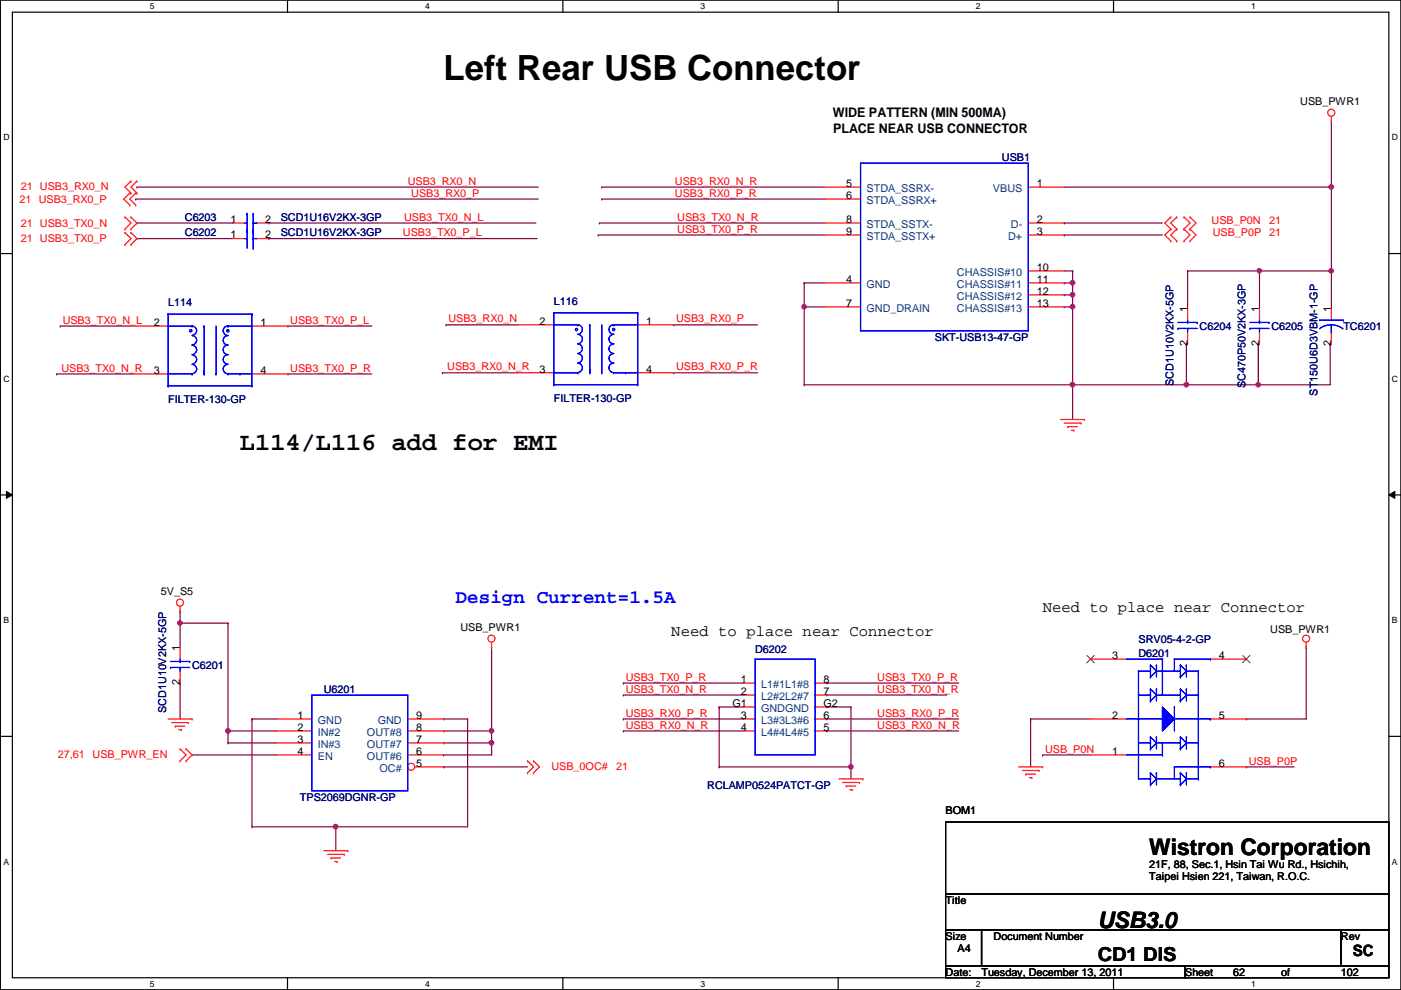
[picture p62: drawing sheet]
<svg xmlns="http://www.w3.org/2000/svg" width="297mm" height="210mm" viewBox="0 0 297 210" stroke-linecap="round" stroke-linejoin="round" font-family="sans-serif">
<defs><g id="words">
<text font-size="7.4" x="94.1" y="17">Left Rear USB Connector</text>
<text font-size="5.3" x="50.9" y="95.5">L114/L116 add for EMI</text>
<g font-size="4.8">
<text x="243.7" y="181.3">Wistron Corporation</text>
<text x="232.7" y="196.8">USB3.0</text>
</g>
<text font-size="4.1" fill="#00f" x="96.6" y="127.9">Design Current=1.5A</text>
<text font-size="4.1" x="232.7" y="203.7">CD1 DIS</text>
<g font-size="3.3">
<text x="221.1" y="129.7">Need to place near Connector</text>
<text x="142.3" y="134.7">Need to place near Connector</text>
<text x="286.8" y="202.8">SC</text>
</g>
<g font-size="2.8">
<text x="176.6" y="24.8">WIDE PATTERN (MIN 500MA)</text>
<text x="176.6" y="28.2">PLACE NEAR USB CONNECTOR</text>
</g>
<g font-size="2.3">
<text x="275.7" y="22.2">USB_PWR1</text>
<text x="179.4" y="39.6">5</text>
<text x="219.8" y="39.6">1</text>
<text x="48.8" y="47.2">1</text>
<text x="56.2" y="47.2">2</text>
<text x="179.4" y="42.2">6</text>
<text x="179.4" y="47.2">8</text>
<text x="219.8" y="47.2">2</text>
<text x="48.8" y="50.5">1</text>
<text x="56.2" y="50.5">2</text>
<text x="179.4" y="49.8">9</text>
<text x="219.8" y="49.8">3</text>
<text x="179.4" y="59.9">4</text>
<text x="219.8" y="57.4">10</text>
<text x="219.8" y="59.9">11</text>
<text x="179.4" y="65">7</text>
<text x="219.8" y="62.5">12</text>
<text x="219.8" y="65">13</text>
<text x="32.6" y="69.1">2</text>
<text x="55.2" y="69.1">1</text>
<text x="114.4" y="68.8">2</text>
<text x="137" y="68.8">1</text>
<text x="251.8" y="66.1" transform="rotate(-90 251.8 66.1)">1</text>
<text x="267" y="66.1" transform="rotate(-90 267 66.1)">1</text>
<text x="282.2" y="66.1" transform="rotate(-90 282.2 66.1)">1</text>
<text x="251.8" y="73.4" transform="rotate(-90 251.8 73.4)">2</text>
<text x="267" y="73.4" transform="rotate(-90 267 73.4)">2</text>
<text x="282.2" y="73.4" transform="rotate(-90 282.2 73.4)">2</text>
<text x="32.6" y="79.2">3</text>
<text x="55.2" y="79.2">4</text>
<text x="114.4" y="79">3</text>
<text x="137" y="79">4</text>
<text x="34.1" y="126.1">5V_S5</text>
<text x="38.1" y="138" transform="rotate(-90 38.1 138)">1</text>
<text x="97.6" y="133.7">USB_PWR1</text>
<text x="269.3" y="134.2">USB_PWR1</text>
<text x="235.8" y="139.7">3</text>
<text x="258.4" y="139.7">4</text>
<text x="38.1" y="145.3" transform="rotate(-90 38.1 145.3)">2</text>
<text x="155.3" y="149.9">G1</text>
<text x="157.1" y="144.8">1</text>
<text x="157.1" y="147.3">2</text>
<text x="174.6" y="147.3">7</text>
<text x="174.6" y="144.8">8</text>
<text x="174.6" y="149.9">G2</text>
<text x="63.1" y="152.4">1</text>
<text x="63.1" y="154.9">2</text>
<text x="88.2" y="154.9">8</text>
<text x="88.2" y="152.4">9</text>
<text x="157.1" y="152.4">3</text>
<text x="157.1" y="154.9">4</text>
<text x="174.6" y="154.9">5</text>
<text x="174.6" y="152.4">6</text>
<text x="235.8" y="152.4">2</text>
<text x="258.4" y="152.4">5</text>
<text x="63.1" y="160">4</text>
<text x="63.1" y="157.5">3</text>
<text x="88.2" y="160">6</text>
<text x="88.2" y="157.5">7</text>
<text x="235.8" y="160">1</text>
<text x="88.2" y="162.6">5</text>
<text x="258.4" y="162.6">6</text>
<text x="200.5" y="172.6">BOM1</text>
<text x="243.7" y="184">21F, 88, Sec.1, Hsin Tai Wu Rd., Hsichih,</text>
<text x="200.5" y="191.6">Title</text>
<text x="243.7" y="186.6">Taipei Hsien 221, Taiwan, R.O.C.</text>
<text x="200.5" y="199.2">Size</text>
<text x="203" y="201.8">A4</text>
<text x="210.7" y="199.2">Document Number</text>
<text x="284.3" y="199.2">Rev</text>
<text x="200.5" y="206.8">Date:</text>
<text x="208.1" y="206.8">Tuesday, December 13, 2011</text>
<text x="251.3" y="206.8">Sheet</text>
<text x="261.5" y="206.8">62</text>
<text x="271.6" y="206.8">of</text>
<text x="284.3" y="206.8">102</text>
</g>
<g font-size="2.3" fill="#000080">
<text x="212.4" y="34.1">USB1</text>
<text x="39.2" y="46.8">C6203</text>
<text x="59.5" y="46.8">SCD1U16V2KX-3GP</text>
<text x="39.2" y="50.1">C6202</text>
<text x="59.5" y="50.1">SCD1U16V2KX-3GP</text>
<text x="35.6" y="64.9">L114</text>
<text x="117.4" y="64.6">L116</text>
<text x="254.3" y="69.9">C6204</text>
<text x="269.6" y="69.9">C6205</text>
<text x="284.8" y="69.9">TC6201</text>
<text x="198.2" y="72.2">SKT-USB13-47-GP</text>
<text x="248.8" y="81.8" transform="rotate(-90 248.8 81.8)">SCD1U10V2KX-5GP</text>
<text x="264.1" y="82.3" transform="rotate(-90 264.1 82.3)">SC470P50V2KX-3GP</text>
<text x="279.3" y="83.9" transform="rotate(-90 279.3 83.9)">ST150U6D3VBM-1-GP</text>
<text x="35.6" y="85.4">FILTER-130-GP</text>
<text x="117.4" y="85.2">FILTER-130-GP</text>
<text x="241.4" y="136.2">SRV05-4-2-GP</text>
<text x="40.7" y="141.8">C6201</text>
<text x="160.1" y="138.5">D6202</text>
<text x="241.4" y="139.3">D6201</text>
<text x="68.7" y="146.9">U6201</text>
<text x="35.2" y="151.2" transform="rotate(-90 35.2 151.2)">SCD1U10V2KX-5GP</text>
<text x="149.9" y="167.2">RCLAMP0524PATCT-GP</text>
<text x="63.6" y="169.8">TPS2069DGNR-GP</text>
</g>
<g font-size="2.3" fill="#f00">
<text x="4.4" y="40.2">21 USB3_RX0_N</text>
<text x="86.4" y="39.2">USB3_RX0_N</text>
<text x="87.2" y="41.7">USB3_RX0_P</text>
<text x="143.1" y="39.2">USB3_RX0_N_R</text>
<text x="143.1" y="41.7">USB3_RX0_P_R</text>
<text x="4.1" y="43">21 USB3_RX0_P</text>
<text x="85.7" y="46.8">USB3_TX0_N_L</text>
<text x="143.6" y="46.8">USB3_TX0_N_R</text>
<text x="256.9" y="47.6">USB_P0N</text>
<text x="269.1" y="47.6">21</text>
<text x="4.4" y="48.1">21 USB3_TX0_N</text>
<text x="4.4" y="51.4">21 USB3_TX0_P</text>
<text x="85.4" y="50.1">USB3_TX0_P_L</text>
<text x="143.6" y="49.3">USB3_TX0_P_R</text>
<text x="257.1" y="50.1">USB_P0P</text>
<text x="269.1" y="50.1">21</text>
<text x="13.3" y="68.6">USB3_TX0_N_L</text>
<text x="61.5" y="68.6">USB3_TX0_P_L</text>
<text x="95.1" y="68.4">USB3_RX0_N</text>
<text x="143.3" y="68.4">USB3_RX0_P</text>
<text x="13" y="78.8">USB3_TX0_N_R</text>
<text x="61.5" y="78.8">USB3_TX0_P_R</text>
<text x="94.8" y="78.5">USB3_RX0_N_R</text>
<text x="143.3" y="78.5">USB3_RX0_P_R</text>
<text x="132.7" y="144.3">USB3_TX0_P_R</text>
<text x="132.7" y="146.9">USB3_TX0_N_R</text>
<text x="186" y="144.3">USB3_TX0_P_R</text>
<text x="186" y="146.9">USB3_TX0_N_R</text>
<text x="132.7" y="151.9">USB3_RX0_P_R</text>
<text x="132.7" y="154.5">USB3_RX0_N_R</text>
<text x="186" y="151.9">USB3_RX0_P_R</text>
<text x="186" y="154.5">USB3_RX0_N_R</text>
<text x="12.3" y="160.6">27,61</text>
<text x="19.6" y="160.6">USB_PWR_EN</text>
<text x="221.6" y="159.6">USB_P0N</text>
<text x="116.9" y="163.2">USB_0OC#</text>
<text x="130.6" y="163.2">21</text>
<text x="264.7" y="162.1">USB_P0P</text>
</g>
<g font-size="2.3" fill="#004080">
<text x="183.7" y="40.7">STDA_SSRX-</text>
<text x="210.5" y="40.7">VBUS</text>
<text x="183.7" y="43.3">STDA_SSRX+</text>
<text x="183.7" y="48.3">STDA_SSTX-</text>
<text x="183.7" y="50.9">STDA_SSTX+</text>
<text x="213.7" y="50.9">D+</text>
<text x="214.3" y="48.3">D-</text>
<text x="202.9" y="58.5">CHASSIS#10</text>
<text x="183.7" y="61">GND</text>
<text x="202.9" y="61">CHASSIS#11</text>
<text x="202.9" y="63.6">CHASSIS#12</text>
<text x="183.7" y="66.1">GND_DRAIN</text>
<text x="202.9" y="66.1">CHASSIS#13</text>
<text x="161.4" y="145.9">L1#1L1#8</text>
<text x="161.4" y="148.4">L2#2L2#7</text>
<text x="67.4" y="153.5">GND</text>
<text x="80.1" y="153.5">GND</text>
<text x="161.4" y="151">GNDGND</text>
<text x="161.4" y="153.5">L3#3L3#6</text>
<text x="67.4" y="156">IN#2</text>
<text x="67.4" y="158.6">IN#3</text>
<text x="67.4" y="161.1">EN</text>
<text x="77.8" y="161.1">OUT#6</text>
<text x="77.8" y="158.6">OUT#7</text>
<text x="77.8" y="156">OUT#8</text>
<text x="161.4" y="156">L4#4L4#5</text>
<text x="80.5" y="163.7">OC#</text>
</g>
<g font-size="1.8">
<text x="31.8" y="1.9">5</text>
<text x="90.1" y="1.9">4</text>
<text x="148.5" y="1.9">3</text>
<text x="206.9" y="1.9">2</text>
<text x="265.3" y="1.9">1</text>
<text x=".7" y="29.8">D</text>
<text x="295.1" y="29.8">D</text>
<text x=".7" y="80.9">C</text>
<text x="295.1" y="80.9">C</text>
<text x=".7" y="132.1">B</text>
<text x="295.1" y="132.1">B</text>
<text x=".7" y="183.3">A</text>
<text x="295.1" y="183.3">A</text>
<text x="31.8" y="209.2">5</text>
<text x="90.1" y="209.2">4</text>
<text x="148.5" y="209.2">3</text>
<text x="206.9" y="209.2">2</text>
<text x="265.3" y="209.2">1</text>
</g>
</g></defs>
<path d="M.1 0h296.9v209.8h-296.9zM2.6 2.6h291.9v204.7h-291.9z" fill="none" stroke="#000" stroke-width=".25"/>
<g fill="#fff">
<path d="M31.8 .3h1v2h-1z"/>
<path d="M31.8 207.6h1v1.9h-1z"/>
</g>
<path d="M61 0v2.6M61 207.3v2.5" fill="none" stroke="#000" stroke-width=".25"/>
<g fill="#fff">
<path d="M90.1 .3h1v2h-1z"/>
<path d="M90.1 207.6h1v1.9h-1z"/>
</g>
<path d="M119.3 0v2.6M119.3 207.3v2.5" fill="none" stroke="#000" stroke-width=".25"/>
<g fill="#fff">
<path d="M148.5 .3h1v2h-1z"/>
<path d="M148.5 207.6h1v1.9h-1z"/>
</g>
<path d="M177.7 0v2.6M177.7 207.3v2.5" fill="none" stroke="#000" stroke-width=".25"/>
<g fill="#fff">
<path d="M206.9 .3h1v2h-1z"/>
<path d="M206.9 207.6h1v1.9h-1z"/>
</g>
<path d="M236.1 0v2.6M236.1 207.3v2.5" fill="none" stroke="#000" stroke-width=".25"/>
<g fill="#fff">
<path d="M265.3 .3h.9v2h-.9z"/>
<path d="M265.3 207.6h.9v1.9h-.9z"/>
<path d="M.7 28.2h1.3v1.9h-1.3z"/>
<path d="M295.1 28.2h1.3v1.9h-1.3z"/>
<path d="M.7 79.3h1.3v2h-1.3z"/>
<path d="M295.1 79.3h1.3v2h-1.3z"/>
</g>
<path d="M.1 53.8h2.5M294.5 53.8h2.5" fill="none" stroke="#000" stroke-width=".25"/>
<g fill="#fff">
<path d="M.7 130.5h1.2v2h-1.2z"/>
<path d="M295.1 130.5h1.2v2h-1.2z"/>
</g>
<path d="M.1 104.9h2.5M294.5 104.9h2.5" fill="none" stroke="#000" stroke-width=".25"/>
<path d="M1.4 104.2l1.2 .7-1.2 .8zM294.5 104.9l1.2-.7v1.5z" fill="#000"/>
<path d="M1.4 104.2l1.2 .7-1.2 .8zM294.5 104.9l1.2-.7v1.5z" fill="none" stroke="#000" stroke-width=".21"/>
<g fill="#fff">
<path d="M.7 181.7h1.2v2h-1.2z"/>
<path d="M295.1 181.7h1.2v2h-1.2z"/>
</g>
<path d="M.1 156.1h2.5M294.5 156.1h2.5" fill="none" stroke="#000" stroke-width=".25"/>
<path d="M29 47.3h.1M29 47.3h20.4M225.6 47.3h20.9M225.6 47.3h.1M251.8 57.4h.1M251.8 57.4v7.9M267 57.4h.1M267 57.4v7.9M282.3 57.4h.1M282.3 57.4v7.9" fill="none" stroke="#800040" stroke-width=".25"/>
<circle cx="282.3" cy="57.4" r=".49" fill="#f0f"/>
<circle cx="282.3" cy="57.4" r=".49" fill="none" stroke="#f0f" stroke-width=".25"/>
<path d="M251.5 72.9h.1M251.5 72.9v8.7M282 72.9h.1M282 72.9v8.7" fill="none" stroke="#800040" stroke-width=".25"/>
<circle cx="251.5" cy="81.5" r=".49" fill="#f0f"/>
<circle cx="251.5" cy="81.5" r=".49" fill="none" stroke="#f0f" stroke-width=".25"/>
<path d="M227.4 81.6h.1M227.4 81.6v7.3" fill="none" stroke="#800040" stroke-width=".25"/>
<circle cx="227.4" cy="81.5" r=".49" fill="#f0f"/>
<circle cx="227.4" cy="81.5" r=".49" fill="none" stroke="#f0f" stroke-width=".25"/>
<path d="M266.8 72.9h.1M266.8 72.9v8.7" fill="none" stroke="#800040" stroke-width=".25"/>
<circle cx="266.8" cy="81.5" r=".49" fill="#f0f"/>
<circle cx="266.8" cy="81.5" r=".49" fill="none" stroke="#f0f" stroke-width=".25"/>
<path d="M29 50.6h.1M29 50.6h20.4M251.8 57.4h.1M251.8 57.4h15.2" fill="none" stroke="#800040" stroke-width=".25"/>
<circle cx="267" cy="57.4" r=".49" fill="#f0f"/>
<circle cx="267" cy="57.4" r=".49" fill="none" stroke="#f0f" stroke-width=".25"/>
<g fill="none" stroke="#800040" stroke-width=".25">
<path d="M267 57.4h.1M267 57.4h15.3M276.9 137.2h.1M276.9 137.2v15.2h-12.7M152.5 149.9h5.1M152.5 149.9h.1M218.5 152.4h.1M218.5 152.4v10.2M218.5 152.4h12.7M264.2 152.4h.1M180.4 162.6h.1M180.4 162.6v2.5"/>
<path d="M221.1 160.1h10.1M221.1 160.1h.1M264.2 162.6h10.2M264.2 162.6h.1"/>
</g>
<circle cx="180.4" cy="162.6" r=".49" fill="#f0f"/>
<circle cx="180.4" cy="162.6" r=".49" fill="none" stroke="#f0f" stroke-width=".25"/>
<g fill="none" stroke="#800040" stroke-width=".25">
<path d="M38.2 132.1h.1M38.2 132.1v5.1M132.2 144.8h.1M132.2 147.4h.1M132.2 152.4h.1M132.2 155h.1M132.2 144.8h25.4M132.2 147.4h25.4M132.2 152.4h25.4M132.2 155h25.4M152.5 149.9h.1M152.5 149.9v12.7"/>
<path d="M175.3 149.9h.1M175.3 144.8h.1M175.3 147.4h.1M175.3 152.4h.1M175.3 155h.1M175.3 149.9h5.1M175.3 147.4h25.4M175.3 144.8h28M175.3 152.4h28M175.3 155h28M180.4 149.9h.1M180.4 149.9v12.7h-27.9"/>
<path d="M152.5 162.6h.1"/>
</g>
<circle cx="38.2" cy="132.1" r=".49" fill="#f0f"/>
<circle cx="38.2" cy="132.1" r=".49" fill="none" stroke="#f0f" stroke-width=".25"/>
<path d="M38.2 132.1h10.1M38.2 132.1h.1M38.2 129.6h.1M38.2 129.6v2.5M48.3 132.1h.1M48.3 132.1v22.9" fill="none" stroke="#800040" stroke-width=".25"/>
<circle cx="48.3" cy="155" r=".49" fill="#f0f"/>
<circle cx="48.3" cy="155" r=".49" fill="none" stroke="#f0f" stroke-width=".25"/>
<path d="M38.2 144.8h.1M38.2 144.8v7.6M48.3 155h.1M48.3 155h10.2M53.4 152.4h5.1M53.4 152.4h.1M53.4 152.4v22.9M71.2 175.3h27.9M71.2 175.3h.1" fill="none" stroke="#800040" stroke-width=".25"/>
<circle cx="71.2" cy="175.3" r=".49" fill="#f0f"/>
<circle cx="71.2" cy="175.3" r=".49" fill="none" stroke="#f0f" stroke-width=".25"/>
<path d="M104.2 137.2h.1M104.2 137.2v17.8h-10.1M94.1 152.4h.1M94.1 155h.1M94.1 152.4h5M99.1 152.4h.1M99.1 152.4v22.9M71.2 175.3h.1M71.2 175.3v5.1" fill="none" stroke="#800040" stroke-width=".25"/>
<circle cx="104.2" cy="155" r=".49" fill="#f0f"/>
<circle cx="104.2" cy="155" r=".49" fill="none" stroke="#f0f" stroke-width=".25"/>
<path d="M104.2 157.5h.1M104.2 157.5v2.6h-10.1M94.1 160.1h.1" fill="none" stroke="#800040" stroke-width=".25"/>
<circle cx="104.2" cy="157.5" r=".49" fill="#f0f"/>
<circle cx="104.2" cy="157.5" r=".49" fill="none" stroke="#f0f" stroke-width=".25"/>
<g fill="none" stroke="#800040" stroke-width=".25">
<path d="M29 39.7h85.1M29 39.7h.1M282.3 39.7h.1M282.3 39.7v17.7M28.8 42.2h85.3M28.8 42.2h.1M57 47.3h56.6M57 50.6h56.9M57 50.6h.1M57 47.3h.1M126.8 49.8h.1M126.8 49.8h48"/>
<path d="M127.1 47.3h.1M127.1 47.3h47.7M225.6 49.8h20.9M225.6 49.8h.1M48.3 157.5h.1M48.3 155h.1M48.3 155v2.5M48.3 157.5h10.2M94.1 157.5h.1M104.2 155h.1M104.2 155v2.5h-10.1M40.7 160.1h.1"/>
<path d="M40.7 160.1h17.8M53.4 175.3h17.8M53.4 175.3h.1M94.1 162.6h.1M94.1 162.6h17.7"/>
</g>
<circle cx="282.3" cy="39.6" r=".49" fill="#f0f"/>
<circle cx="282.3" cy="39.6" r=".49" fill="none" stroke="#f0f" stroke-width=".25"/>
<g fill="none" stroke="#800040" stroke-width=".25">
<path d="M225.6 39.7h56.7M282.3 39.7h.1M282.3 25.7h.1M282.3 25.7v14M225.6 57.4h1.8M227.4 57.4h.1M227.4 65.1h.1M227.4 65.1v16.5M251.5 72.9h.3M251.5 72.9h.1M266.8 72.9h.1M266.8 72.9h.2"/>
<path d="M282 72.9h.1M282 72.9h.3M251.5 81.6h30.5M251.5 81.6h.1M266.8 81.6h.1"/>
</g>
<circle cx="227.4" cy="65" r=".49" fill="#f0f"/>
<circle cx="227.4" cy="65" r=".49" fill="none" stroke="#f0f" stroke-width=".25"/>
<path d="M227.4 60h.1M227.4 60v5.1M227.4 62.5h.1" fill="none" stroke="#800040" stroke-width=".25"/>
<circle cx="227.4" cy="62.5" r=".49" fill="#f0f"/>
<circle cx="227.4" cy="62.5" r=".49" fill="none" stroke="#f0f" stroke-width=".25"/>
<path d="M227.4 57.4h.1M227.4 57.4v2.6" fill="none" stroke="#800040" stroke-width=".25"/>
<circle cx="227.4" cy="60" r=".49" fill="#f0f"/>
<circle cx="227.4" cy="60" r=".49" fill="none" stroke="#f0f" stroke-width=".25"/>
<path d="M225.6 60h1.8M225.6 60h.1M170.5 65.1h.1M170.5 65.1v16.5M225.6 65.1h1.8M225.6 62.5h1.8M225.6 65.1h.1M225.6 62.5h.1M170.5 81.6h.1M170.5 81.6h81M227.4 81.6h.1" fill="none" stroke="#800040" stroke-width=".25"/>
<circle cx="170.5" cy="65" r=".49" fill="#f0f"/>
<circle cx="170.5" cy="65" r=".49" fill="none" stroke="#f0f" stroke-width=".25"/>
<g fill="none" stroke="#800040" stroke-width=".25">
<path d="M127.6 39.7h.1M127.6 39.7h47.2M127.6 42.2h.1M127.6 42.2h47.2M170.5 60h.1M170.5 60v5.1M170.5 60h4.3M12 79.3h.1M12 79.3h16M12.8 69.1h.1M12.8 69.1h15.2M61 69.1h.1"/>
<path d="M61 79.3h.1M61 69.1h17.8M61 79.3h17.8M93.8 79h.1M93.8 79h16M94.6 68.9h.1M94.6 68.9h15.2M142.8 68.9h17.8M142.8 79h17.8M142.8 68.9h.1M142.8 79h.1M170.5 65.1h.1"/>
<path d="M170.5 65.1h4.3"/>
</g>
<g fill="none" stroke="#f00" stroke-width=".25">
<path d="M27.8 38.4h.1M27.8 38.4l-1.3 1.3 1.3 1.2M29 38.4h.1M29 38.4l-1.2 1.3 1.2 1.2M174.8 39.7h7.7M218 39.7h7.6M282.3 25.7h.1M282.3 24.7v1M26.5 46l1.3 1.3-1.3 1.3M26.5 49.3l1.3 1.3-1.3 1.3M26.5 48.6h.1M26.5 46h.1"/>
<path d="M26.5 51.9h.1M26.5 49.3h.1M27.5 43.5h.1M27.5 40.9h.1M27.5 40.9l-1.3 1.3 1.3 1.3M27.8 46l1.2 1.3-1.2 1.3M27.8 49.3l1.2 1.3-1.2 1.3M27.8 40.9h.1M27.8 46h.1M27.8 48.6h.1M27.8 49.3h.1M27.8 51.9h.1"/>
<path d="M28.8 43.5h.1M28.8 40.9h.1M28.8 40.9l-1.3 1.3 1.3 1.3M29 40.9h.1M174.8 60h7.7M174.8 42.2h7.7M174.8 47.3h7.7M174.8 49.8h7.7M218 60h7.6M218 47.3h7.6M218 49.8h7.6M218 57.4h7.6"/>
<path d="M248.2 46h.1M248.2 48.6h.1M248.2 51.1h.1M248.2 46l-1.2 1.3 1.2 1.3M248.2 48.6l-1.2 1.2 1.2 1.3M249.5 46l-1.3 1.3 1.3 1.3M249.5 48.6l-1.3 1.2 1.3 1.3M249.5 46h.1M249.5 48.6h.1M249.5 51.1h.1M251 46l1.3 1.3-1.3 1.3M251 48.6l1.3 1.2-1.3 1.3"/>
<path d="M251 48.6h.1M251 46h.1M251 51.1h.1M252.3 46l1.3 1.3-1.3 1.3M252.3 48.6l1.3 1.2-1.3 1.3M252.3 46h.1M252.3 48.6h.1M252.3 51.1h.1M174.8 65.1h7.7M218 65.1h7.6M218 62.5h7.6M224.9 88.9h5.1"/>
<path d="M225.6 89.7h3.6M226.4 90.5h.1M226.4 90.5h2M227.2 91.2h.5M227.7 91.2h.1M229.2 89.7h.1M230 88.9h.1M38.2 129.6h.1M38.2 128.6v1M104.2 137.2h.1M104.2 136.2v1M276.9 137.2h.1"/>
<path d="M276.9 136.2v1M35.6 152.4h5.1M36.4 153.2h3.6M37.2 154h2M37.2 154h.1M37.9 154.7h.5M38.2 158.8l1.3 1.3-1.3 1.2M38.2 158.8h.1M38.4 154.7h.1M39.5 158.8l1.2 1.3-1.2 1.2M39.5 158.8h.1M40 153.2h.1"/>
<path d="M40.7 152.4h.1M58.5 152.4h7.6M58.5 155h7.6M58.5 157.5h7.6M38.2 161.3h.1M39.5 161.3h.1M58.5 160.1h7.6M111.8 161.3l1.3 1.3-1.3 1.3M111.8 163.9h.1M111.8 161.3h.1M113.1 163.9h.1M113.1 161.3h.1"/>
<path d="M113.1 161.3l1.3 1.3-1.3 1.3M177.9 165.1h5.1M178.6 165.9h3.6M179.4 166.7h2M179.4 166.7h.1M180.2 167.4h.5M180.7 167.4h.1M182.2 165.9h.1M183 165.1h.1M216 162.6h5.1M216.7 163.4h3.6M217.5 164.1h.1"/>
<path d="M217.5 164.1h2M218.3 164.9h.5M218.8 164.9h.1M220.3 163.4h.1M221.1 162.6h.1M68.7 180.4h5M69.4 181.1h3.6M70.2 181.9h.1M70.2 181.9h2M70.9 182.7h.6M71.5 182.7h.1M73 181.1h.1"/>
<path d="M73.7 180.4h.1"/>
<circle cx="282.2" cy="23.9" r=".75"/>
<circle cx="38.2" cy="127.8" r=".75"/>
<circle cx="104.2" cy="135.4" r=".75"/>
<circle cx="276.9" cy="135.4" r=".75"/>
</g>
<path d="M200.5 174.3h94v15.2h-94zM200.5 189.5h94v7.6h-94zM200.5 197.1h7.6v7.7h-7.6zM208.1 197.1h76.2v7.7h-76.2zM284.3 197.1h10.2v7.7h-10.2zM200.5 204.8h50.8v2.5h-50.8zM251.3 204.8h43.2v2.5h-43.2z" fill="none" stroke="#000" stroke-width=".25"/>
<path d="M182.5 34.6h35.5v35.5h-35.5z" fill="none" stroke="#00f" stroke-width=".25"/>
<circle cx="87.2" cy="162.6" r=".75" fill="#fff"/>
<g fill="none" stroke="#f00" stroke-width=".25">
<path d="M49.4 47.3h2.5M49.4 50.6h2.5M54.4 47.3h2.6M54.4 50.6h2.6M109.8 68.9h7.6M109.8 79h7.6M135.2 68.9h7.6M135.2 79h7.6M251.8 65.3v2.6M251.8 70.4v2.5M267 65.3v2.6M267 70.4v2.5"/>
<path d="M38.2 137.2v2.5M231.2 139.7h7.6M256.6 139.7h7.6M38.2 142.3v2.5M86.4 157.5h7.7M86.4 155h7.7M86.4 152.4h7.7M157.6 155h2.5M157.6 152.4h2.5M157.6 144.8h2.5M157.6 147.4h2.5M157.6 149.9h2.5"/>
<path d="M172.8 155h2.5M172.8 152.4h2.5M172.8 144.8h2.5M172.8 147.4h2.5M172.8 149.9h2.5M231.2 152.4h7.6M256.6 152.4h7.6M86.4 160.1h7.7M88 162.6h6.1M231.2 160.1h7.6M256.6 162.6h7.6"/>
<circle cx="87.2" cy="162.6" r=".75"/>
</g>
<g fill="none" stroke="#00f" stroke-width=".25">
<path d="M51.9 47.3h.5M51.9 50.6h.5M52.4 47.3h.1M52.4 45.3h.1M52.4 50.6h.1M52.4 48.6h.1M52.4 45.3v7.3M53.7 47.3h.7M53.7 50.6h.7M53.7 47.3h.1M53.7 49.3h.1M53.7 50.6h.1"/>
<path d="M53.7 52.6h.1M53.7 45.3v7.3M117.4 66.3h17.8M117.4 66.3h.1M117.4 68.9h5.1M117.4 79h5.1M117.4 66.3v15.3M122.1 69.7h.3v.3h-.3zM122.5 79h.1M122.5 68.9h.1M122.5 68.9a1 1 0 0 1 1 1 1 1 0 0 1-1 1M122.5 70.9a1 1 0 0 1 1 1 1 1 0 0 1-1 1"/>
<path d="M122.5 72.9a1 1 0 0 1 1 1 1 1 0 0 1-1 1 1.02 1.02 0 0 1 1 1 1.02 1.02 0 0 1-1 1.1M122.5 77a1 1 0 0 1 1 1 1 1 0 0 1-1 1M125 79h.1M125 68.9h.1M125 68.9v10.1M127.6 79h.1M127.6 68.9v10.1M129.9 69.7h.4v.3h-.4zM130.1 79h5.1M130.1 68.9h5.1M130.1 68.9h.1M130.1 79h.1"/>
<path d="M130.1 68.9a1 1 0 0 0-1 1 1 1 0 0 0 1 1M130.1 70.9a1 1 0 0 0-1 1 1 1 0 0 0 1 1M130.1 72.9a1 1 0 0 0-1 1 1 1 0 0 0 1 1 1.02 1.02 0 0 0-1 1 1.02 1.02 0 0 0 1 1.1M130.1 77a1 1 0 0 0-1 1 1 1 0 0 0 1 1M132.7 79h.1M135.2 66.3h.1M135.2 66.3v15.3M249.8 69.6h.1M249.8 68.4h4M249.8 69.6h4M251.8 68.4h.1M251.8 69.6h.1"/>
<path d="M251.8 67.9v.5M251.8 69.6v.8M253.8 68.4h.1M265 69.6h.1M265 68.4h4.1M265 69.6h4.1M267 68.4h.1M267 69.6h.1M267 67.9v.5M267 69.6v.8M269.1 68.4h.1M117.4 81.6h.1"/>
<path d="M117.4 81.6h17.8M135.2 81.6h.1M38.2 139.7v.6M160.1 139.7h12.7v20.4h-12.7zM36.1 141.5h.1M36.1 140.3h4.1M36.1 141.5h4.1M38.2 140.3h.1M38.2 141.5h.1M38.2 141.5v.8M40.2 140.3h.1M66.1 147.4h20.3v20.3h-20.3z"/>
<path d="M241.4 165.1h2.5M243.9 165.1h.1"/>
</g>
<path d="M230.5 139l1.5 1.5M232 139l-1.6 1.5M263.5 139l1.5 1.5M265 139l-1.6 1.5" fill="none" stroke="#804000" stroke-width=".21"/>
<path d="M246.5 149.9l2.5 2.5-2.5 2.6z" fill="#00f"/>
<g fill="none" stroke="#00f" stroke-width=".25">
<path d="M238.8 139.7h7.7M246.5 139.7h.1M246.5 139.7v7.7M249 139.7h.1M249 139.7v2.6M249 139.7h7.6M256.6 139.7h.1M238.8 152.4h7.7M241.4 142.3h.1M241.4 142.3v22.8h2.5M241.4 157.5h2.5M241.4 142.3h2.5"/>
<path d="M241.4 147.4h2.5M243.9 158.8h.1M243.9 156.3h.1M243.9 157.5h.1M243.9 142.3h.1M243.9 141h.1M243.9 143.6h.1M243.9 148.6h.1M243.9 146.1h.1M243.9 147.4h.1M243.9 141v2.6M243.9 146.1v2.5"/>
<path d="M243.9 156.3v2.5M243.9 156.3l1.3 1.2M243.9 141l1.3 1.3M243.9 146.1l1.3 1.3M245.2 156.3h.1M245.2 157.5h.1M245.2 142.3h.1M245.2 141h.1M245.2 146.1h.1M245.2 147.4h.1M245.2 141v2.6M245.2 146.1v2.5"/>
<path d="M245.2 156.3v2.5M245.2 157.5l-1.3 1.3M245.2 157.5h5.1M245.2 142.3h5.1M245.2 142.3l-1.3 1.3M245.2 147.4l-1.3 1.2M245.2 147.4h5.1M246.5 149.9l2.5 2.5-2.5 2.6zM246.5 152.4h.1M246.5 157.5h.1M246.5 157.5v2.6M249 149.9h.1"/>
<path d="M249 149.9v5.1M249 152.4h7.6M250.3 156.3h.1M250.3 158.8h.1M250.3 157.5h.1M250.3 142.3h.1M250.3 143.6h.1M250.3 141h.1M250.3 146.1h.1M250.3 148.6h.1M250.3 147.4h.1M250.3 141v2.6"/>
<path d="M250.3 146.1v2.5M250.3 156.3v2.5M250.3 156.3l1.2 1.2M250.3 141l1.2 1.3M250.3 146.1l1.2 1.3M251.5 157.5h.1M251.5 156.3h.1M251.5 141h.1M251.5 142.3h.1M251.5 147.4h.1M251.5 146.1h.1M251.5 141v2.6"/>
<path d="M251.5 146.1v2.5M251.5 156.3v2.5M251.5 157.5l-1.2 1.3M251.5 157.5h2.6M251.5 142.3h2.6M251.5 142.3l-1.2 1.3M251.5 147.4l-1.2 1.2M251.5 147.4h2.6M254.1 157.5h.1M254.1 147.4h.1M254.1 142.3h.1M254.1 142.3v22.8"/>
<path d="M256.6 152.4h.1M238.8 160.1h7.7M243.9 163.9h.1M243.9 166.4h.1M243.9 165.1h.1M243.9 163.9v2.5M243.9 163.9l1.3 1.2M245.2 165.1h.1M245.2 163.9h.1M245.2 165.1h5.1M245.2 165.1l-1.3 1.3M245.2 163.9v2.5"/>
<path d="M246.5 160.1h.1M249 162.6h.1M249 162.6v2.5M249 162.6h7.6M250.3 165.1h.1M250.3 166.4h.1M250.3 163.9h.1M250.3 163.9l1.2 1.2M250.3 163.9v2.5M251.5 163.9h.1M251.5 165.1h.1M251.5 165.1h2.6"/>
<path d="M251.5 163.9v2.5M251.5 165.1l-1.2 1.3M254.1 165.1h.1M256.6 162.6h.1"/>
</g>
<path d="M246.5 149.9l2.5 2.5-2.5 2.6z" fill="#00f"/>
<g fill="none" stroke="#00f" stroke-width=".25">
<path d="M35.6 66.6h.1M35.6 69.1h5.1M35.6 79.3h5.1M35.6 66.6v15.2M35.6 66.6h17.8M40.3 70h.3v.3h-.3zM40.7 79.3h.1M40.7 69.1h.1M40.7 69.1a1 1 0 0 1 1 1 1 1 0 0 1-1 1M40.7 71.2a1 1 0 0 1 1 1 1 1 0 0 1-1 1M40.7 73.2a1 1 0 0 1 1 1 1 1 0 0 1-1 1M40.7 75.2a1 1 0 0 1 1 1 1 1 0 0 1-1 1"/>
<path d="M40.7 77.3a1 1 0 0 1 1 1 1 1 0 0 1-1 .9M43.3 79.3h.1M43.3 69.1h.1M43.3 69.1v10.2M45.8 79.3h.1M45.8 69.1v10.2M48.1 70h.4v.3h-.4zM48.3 69.1h.1M48.3 79.3h.1M48.3 69.1a1 1 0 0 0-1 1 1 1 0 0 0 1 1M48.3 71.2a1 1 0 0 0-1 1 1 1 0 0 0 1 1M48.3 73.2a1 1 0 0 0-1 1 1 1 0 0 0 1 1"/>
<path d="M48.3 75.2a1 1 0 0 0-1 1 1 1 0 0 0 1 1M48.3 77.3a1 1 0 0 0-1 1 1 1 0 0 0 1 .9M48.3 69.1h5.1M48.3 79.3h5.1M50.9 79.3h.1M53.4 66.6h.1M53.4 66.6v15.2M279.7 67.9h5.1M282.3 68.9l1 .1 1.4 .7M282.3 70.4h.1M282.3 68.9l-1.6 .3-.9 .5M282.3 68.9v1.5"/>
<path d="M284.8 67.9h.1M35.6 81.8h.1M35.6 81.8h17.8M53.4 81.8h.1M238.8 139.7h7.7M246.5 139.7h.1M246.5 139.7v7.7M249 139.7h.1M249 139.7v2.6M249 139.7h7.6M256.6 139.7h.1M238.8 152.4h7.7"/>
<path d="M241.4 142.3h.1M241.4 157.5h2.5M241.4 142.3h2.5M241.4 147.4h2.5M241.4 142.3v22.8M243.9 158.8h.1M243.9 156.3h.1M243.9 157.5h.1M243.9 142.3h.1M243.9 141h.1M243.9 143.6h.1M243.9 148.6h.1"/>
<path d="M243.9 146.1h.1M243.9 147.4h.1M243.9 141v2.6M243.9 146.1v2.5M243.9 156.3v2.5M243.9 156.3l1.3 1.2M243.9 141l1.3 1.3M243.9 146.1l1.3 1.3M245.2 156.3h.1M245.2 157.5h.1M245.2 142.3h.1M245.2 141h.1"/>
<path d="M245.2 146.1h.1M245.2 147.4h.1M245.2 141v2.6M245.2 146.1v2.5M245.2 156.3v2.5M245.2 157.5l-1.3 1.3M245.2 157.5h5.1M245.2 142.3h5.1M245.2 142.3l-1.3 1.3M245.2 147.4l-1.3 1.2M245.2 147.4h5.1M246.5 149.9l2.5 2.5-2.5 2.6z"/>
<path d="M246.5 152.4h.1M246.5 157.5h.1M246.5 157.5v2.6M249 149.9h.1M249 149.9v5.1M249 152.4h7.6M250.3 156.3h.1M250.3 158.8h.1M250.3 157.5h.1M250.3 142.3h.1M250.3 143.6h.1M250.3 141h.1"/>
<path d="M250.3 146.1h.1M250.3 148.6h.1M250.3 147.4h.1M250.3 141v2.6M250.3 146.1v2.5M250.3 156.3v2.5M250.3 156.3l1.2 1.2M250.3 141l1.2 1.3M250.3 146.1l1.2 1.3M251.5 157.5h.1M251.5 156.3h.1M251.5 141h.1"/>
<path d="M251.5 142.3h.1M251.5 147.4h.1M251.5 146.1h.1M251.5 141v2.6M251.5 146.1v2.5M251.5 156.3v2.5M251.5 157.5l-1.2 1.3M251.5 157.5h2.6M251.5 142.3h2.6M251.5 142.3l-1.2 1.3M251.5 147.4l-1.2 1.2M251.5 147.4h2.6"/>
<path d="M254.1 157.5h.1M254.1 147.4h.1M254.1 142.3h.1M254.1 142.3v22.8M256.6 152.4h.1M238.8 160.1h7.7M243.9 163.9h.1M243.9 166.4h.1M243.9 163.9v2.5M243.9 163.9l1.3 1.2M245.2 165.1h.1M245.2 163.9h.1"/>
<path d="M245.2 165.1h5.1M245.2 165.1l-1.3 1.3M245.2 163.9v2.5M246.5 160.1h.1M249 162.6h.1M249 162.6v2.5M249 162.6h7.6M250.3 165.1h.1M250.3 166.4h.1M250.3 163.9h.1M250.3 163.9l1.2 1.2M250.3 163.9v2.5"/>
<path d="M251.5 163.9h.1M251.5 165.1h.1M251.5 165.1h2.6M251.5 163.9v2.5M251.5 165.1l-1.2 1.3M254.1 165.1h.1M256.6 162.6h.1"/>
</g>
<path d="M28 69.1h7.6M28 79.3h7.6M53.4 69.1h7.6M53.4 79.3h7.6M282.3 65.3v2.6M282.3 70.4v2.5" fill="none" stroke="#f00" stroke-width=".25"/>
<circle cx="282.3" cy="57.4" r=".49" fill="#f0f"/>
<circle cx="282.3" cy="57.4" r=".49" fill="none" stroke="#f0f" stroke-width=".25"/>
<circle cx="251.5" cy="81.5" r=".49" fill="#f0f"/>
<circle cx="251.5" cy="81.5" r=".49" fill="none" stroke="#f0f" stroke-width=".25"/>
<circle cx="227.4" cy="81.5" r=".49" fill="#f0f"/>
<circle cx="227.4" cy="81.5" r=".49" fill="none" stroke="#f0f" stroke-width=".25"/>
<circle cx="266.8" cy="81.5" r=".49" fill="#f0f"/>
<circle cx="266.8" cy="81.5" r=".49" fill="none" stroke="#f0f" stroke-width=".25"/>
<circle cx="267" cy="57.4" r=".49" fill="#f0f"/>
<circle cx="267" cy="57.4" r=".49" fill="none" stroke="#f0f" stroke-width=".25"/>
<circle cx="180.4" cy="162.6" r=".49" fill="#f0f"/>
<circle cx="180.4" cy="162.6" r=".49" fill="none" stroke="#f0f" stroke-width=".25"/>
<circle cx="38.2" cy="132.1" r=".49" fill="#f0f"/>
<circle cx="38.2" cy="132.1" r=".49" fill="none" stroke="#f0f" stroke-width=".25"/>
<circle cx="48.3" cy="155" r=".49" fill="#f0f"/>
<circle cx="48.3" cy="155" r=".49" fill="none" stroke="#f0f" stroke-width=".25"/>
<circle cx="71.2" cy="175.3" r=".49" fill="#f0f"/>
<circle cx="71.2" cy="175.3" r=".49" fill="none" stroke="#f0f" stroke-width=".25"/>
<circle cx="104.2" cy="155" r=".49" fill="#f0f"/>
<circle cx="104.2" cy="155" r=".49" fill="none" stroke="#f0f" stroke-width=".25"/>
<circle cx="104.2" cy="157.5" r=".49" fill="#f0f"/>
<circle cx="104.2" cy="157.5" r=".49" fill="none" stroke="#f0f" stroke-width=".25"/>
<circle cx="282.3" cy="39.6" r=".49" fill="#f0f"/>
<circle cx="282.3" cy="39.6" r=".49" fill="none" stroke="#f0f" stroke-width=".25"/>
<circle cx="227.4" cy="65" r=".49" fill="#f0f"/>
<circle cx="227.4" cy="65" r=".49" fill="none" stroke="#f0f" stroke-width=".25"/>
<circle cx="227.4" cy="62.5" r=".49" fill="#f0f"/>
<circle cx="227.4" cy="62.5" r=".49" fill="none" stroke="#f0f" stroke-width=".25"/>
<circle cx="227.4" cy="60" r=".49" fill="#f0f"/>
<circle cx="227.4" cy="60" r=".49" fill="none" stroke="#f0f" stroke-width=".25"/>
<circle cx="170.5" cy="65" r=".49" fill="#f0f"/>
<circle cx="170.5" cy="65" r=".49" fill="none" stroke="#f0f" stroke-width=".25"/>
<use href="#words"/>
</svg>
